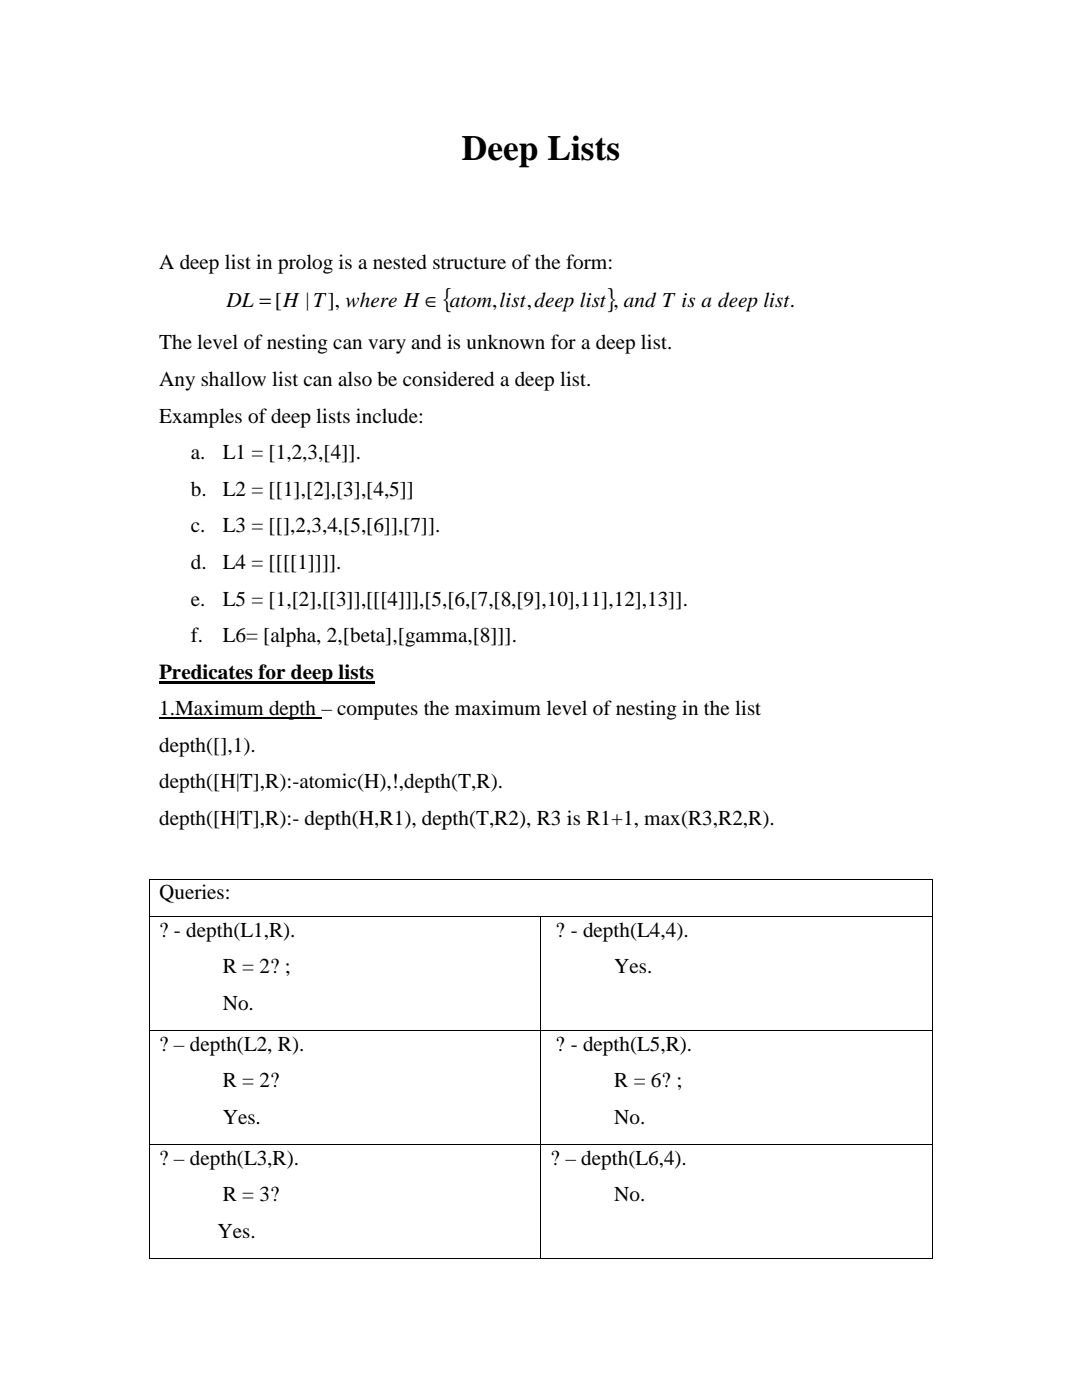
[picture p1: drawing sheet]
<svg xmlns="http://www.w3.org/2000/svg" width="216mm" height="279mm" viewBox="0 0 216 279" stroke-linecap="round" stroke-linejoin="round" font-family="sans-serif">
<defs><g id="words">
<text font-size="7.1" x="92.2" y="32">Deep Lists</text>
<g font-size="5.6">
<text x="88.3" y="61.2">{</text>
<text x="121" y="61.2">}</text>
</g>
<g font-size="4.2">
<text x="31.7" y="53.6">A deep list in prolog is a nested structure of the form:</text>
<text x="45.2" y="61.2">DL = [H |T], where H ∈ atom,list,deep list , and T is a deep list.</text>
<text x="31.7" y="69.7">The level of nesting can vary and is unknown for a deep list.</text>
<text x="31.7" y="77">Any shallow list can also be considered a deep list.</text>
<text x="31.7" y="84.3">Examples of deep lists include:</text>
<text x="38.1" y="91.7">a.</text>
<text x="44.4" y="91.7">L1 = [1,2,3,[4]].</text>
<text x="38.1" y="98.9">b.</text>
<text x="44.4" y="98.9">L2 = [[1],[2],[3],[4,5]]</text>
<text x="38.1" y="106.3">c.</text>
<text x="44.4" y="106.3">L3 = [[],2,3,4,[5,[6]],[7]].</text>
<text x="38.1" y="113.5">d.</text>
<text x="44.5" y="113.5">L4 = [[[[1]]]].</text>
<text x="38.1" y="120.9">e.</text>
<text x="44.5" y="120.9">L5 = [1,[2],[[3]],[[[4]]],[5,[6,[7,[8,[9],10],11],12],13]].</text>
<text x="38.1" y="128.1">f.</text>
<text x="44.5" y="128.1">L6= [alpha, 2,[beta],[gamma,[8]]].</text>
<text x="31.8" y="135.6">Predicates for deep lists</text>
<text x="31.7" y="142.7">1.Maximum depth – computes the maximum level of nesting in the list</text>
<text x="31.7" y="150.1">depth([],1).</text>
<text x="31.7" y="157.4">depth([H|T],R):-atomic(H),!,depth(T,R).</text>
<text x="31.7" y="164.6">depth([H|T],R):- depth(H,R1), depth(T,R2), R3 is R1+1, max(R3,R2,R).</text>
<text x="31.7" y="179.4">Queries:</text>
<text x="31.7" y="186.9">? - depth(L1,R).</text>
<text x="110.9" y="186.9">? - depth(L4,4).</text>
<text x="44.4" y="194.2">R = 2? ;</text>
<text x="122.6" y="194.2">Yes.</text>
<text x="44.4" y="201.5">No.</text>
<text x="31.7" y="209.7">? – depth(L2, R).</text>
<text x="110.9" y="209.7">? - depth(L5,R).</text>
<text x="44.4" y="217">R = 2?</text>
<text x="122.6" y="217">R = 6? ;</text>
<text x="44.4" y="224.3">Yes.</text>
<text x="122.6" y="224.3">No.</text>
<text x="31.7" y="232.4">? – depth(L3,R).</text>
<text x="109.9" y="232.4">? – depth(L6,4).</text>
<text x="44.4" y="239.7">R = 3?</text>
<text x="122.6" y="239.7">No.</text>
<text x="43.4" y="247">Yes.</text>
</g>
</g></defs>
<path d="M31.7 136.2h43" fill="none" stroke="#000" stroke-width=".42"/>
<path d="M31.7 143.3h32.4" fill="none" stroke="#000" stroke-width=".21"/>
<g fill="#000">
<path d="M29.8 175.4h.1v.2h-.1zM186 175.4h.1v.2h-.1zM29.8 182.9h.1v.1h-.1zM107.9 182.9h.1v.1h-.1zM186 182.9h.1v.1h-.1zM29.8 205.7h.1v.1h-.1zM107.9 205.7h.1v.1h-.1zM186 205.7h.1v.1h-.1zM29.8 228.4h.1v.2h-.1zM107.9 228.4h.1v.2h-.1zM186 228.4h.1v.2h-.1zM29.8 251.2h.1v.1h-.1z"/>
<path d="M107.9 251.2h.1v.1h-.1zM186 251.2h.1v.1h-.1z"/>
</g>
<g fill="none" stroke="#000" stroke-width=".2">
<path d="M29.8 175.6v7.3M29.9 175.5h156.1M186.1 175.6v7.3M29.8 183v22.7M29.9 183h78M107.9 183v22.7M108 183h78M186.1 183v22.7M29.8 205.8v22.6M29.9 205.7h78M107.9 205.8v22.6M108 205.7h78"/>
<path d="M186.1 205.8v22.6M29.8 228.6v22.6M29.9 228.5h78M107.9 228.6v22.6M108 228.5h78M186.1 228.6v22.6M29.9 251.2h78M108 251.2h78"/>
</g>
<use href="#words"/>
</svg>
